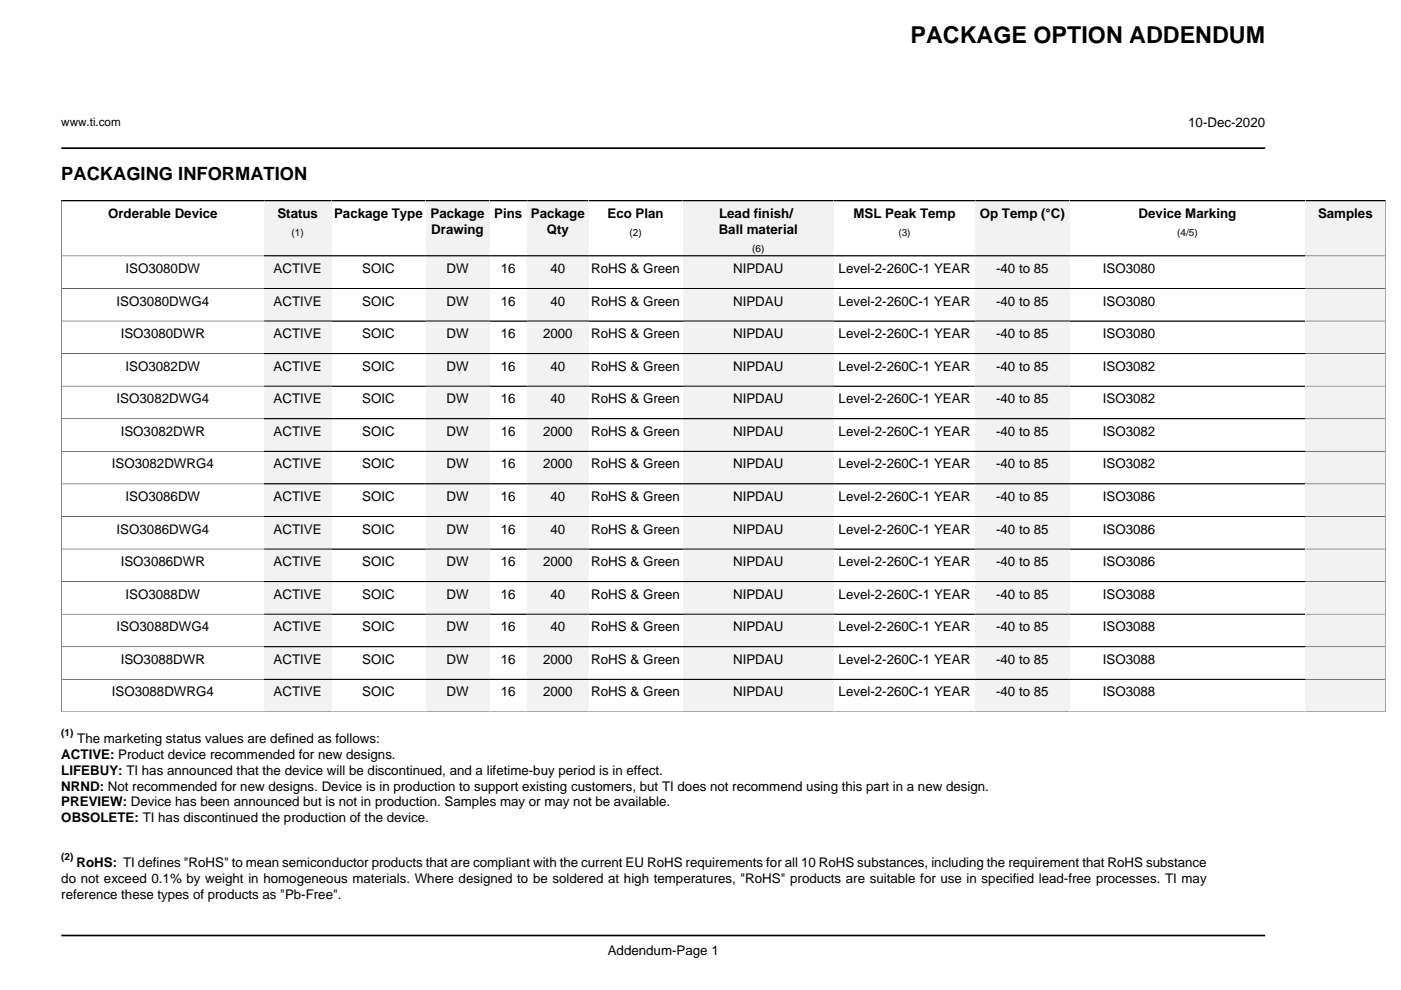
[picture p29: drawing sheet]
<svg xmlns="http://www.w3.org/2000/svg" width="297mm" height="210mm" viewBox="0 0 297 210" stroke-linecap="round" stroke-linejoin="round" font-family="sans-serif">
<defs><g id="words">
<text font-size="4.9" x="193.1" y="9.1">PACKAGE OPTION ADDENDUM</text>
<text font-size="3.9" x="13" y="38.2">PACKAGING INFORMATION</text>
<g font-size="2.8">
<text x="251.9" y="27">10-Dec-2020</text>
<text x="22.9" y="46.2">Orderable Device</text>
<text x="58.8" y="46.2">Status</text>
<text x="70.8" y="46.2">Package Type</text>
<text x="91.3" y="46.2">Package</text>
<text x="104.8" y="46.2">Pins</text>
<text x="112.5" y="46.2">Package</text>
<text x="128.8" y="46.2">Eco Plan</text>
<text x="152.5" y="46.2">Lead finish/</text>
<text x="180.9" y="46.2">MSL Peak Temp</text>
<text x="207.7" y="46.2">Op Temp (°C)</text>
<text x="241.4" y="46.2">Device Marking</text>
<text x="279.4" y="46.2">Samples</text>
<text x="91.4" y="49.6">Drawing</text>
<text x="115.9" y="49.6">Qty</text>
<text x="152.4" y="49.6">Ball material</text>
<text x="26.6" y="57.9">ISO3080DW</text>
<text x="58" y="57.9">ACTIVE</text>
<text x="76.8" y="57.9">SOIC</text>
<text x="94.7" y="57.9">DW</text>
<text x="106.2" y="57.9">16</text>
<text x="116.7" y="57.9">40</text>
<text x="125.4" y="57.9">RoHS &amp; Green</text>
<text x="155.4" y="57.9">NIPDAU</text>
<text x="177.8" y="57.9">Level-2-260C-1 YEAR</text>
<text x="211.2" y="57.9">-40 to 85</text>
<text x="233.8" y="57.9">ISO3080</text>
<text x="24.7" y="64.8">ISO3080DWG4</text>
<text x="58" y="64.8">ACTIVE</text>
<text x="76.8" y="64.8">SOIC</text>
<text x="94.7" y="64.8">DW</text>
<text x="106.2" y="64.8">16</text>
<text x="116.7" y="64.8">40</text>
<text x="125.4" y="64.8">RoHS &amp; Green</text>
<text x="155.4" y="64.8">NIPDAU</text>
<text x="177.8" y="64.8">Level-2-260C-1 YEAR</text>
<text x="211.2" y="64.8">-40 to 85</text>
<text x="233.8" y="64.8">ISO3080</text>
<text x="25.6" y="71.7">ISO3080DWR</text>
<text x="58" y="71.7">ACTIVE</text>
<text x="76.8" y="71.7">SOIC</text>
<text x="94.7" y="71.7">DW</text>
<text x="106.2" y="71.7">16</text>
<text x="115.1" y="71.7">2000</text>
<text x="125.4" y="71.7">RoHS &amp; Green</text>
<text x="155.4" y="71.7">NIPDAU</text>
<text x="177.8" y="71.7">Level-2-260C-1 YEAR</text>
<text x="211.2" y="71.7">-40 to 85</text>
<text x="233.8" y="71.7">ISO3080</text>
<text x="26.6" y="78.6">ISO3082DW</text>
<text x="58" y="78.6">ACTIVE</text>
<text x="76.8" y="78.6">SOIC</text>
<text x="94.7" y="78.6">DW</text>
<text x="106.2" y="78.6">16</text>
<text x="116.7" y="78.6">40</text>
<text x="125.4" y="78.6">RoHS &amp; Green</text>
<text x="155.4" y="78.6">NIPDAU</text>
<text x="177.8" y="78.6">Level-2-260C-1 YEAR</text>
<text x="211.2" y="78.6">-40 to 85</text>
<text x="233.8" y="78.6">ISO3082</text>
<text x="24.7" y="85.5">ISO3082DWG4</text>
<text x="58" y="85.5">ACTIVE</text>
<text x="76.8" y="85.5">SOIC</text>
<text x="94.7" y="85.5">DW</text>
<text x="106.2" y="85.5">16</text>
<text x="116.7" y="85.5">40</text>
<text x="125.4" y="85.5">RoHS &amp; Green</text>
<text x="155.4" y="85.5">NIPDAU</text>
<text x="177.8" y="85.5">Level-2-260C-1 YEAR</text>
<text x="211.2" y="85.5">-40 to 85</text>
<text x="233.8" y="85.5">ISO3082</text>
<text x="25.6" y="92.4">ISO3082DWR</text>
<text x="58" y="92.4">ACTIVE</text>
<text x="76.8" y="92.4">SOIC</text>
<text x="94.7" y="92.4">DW</text>
<text x="106.2" y="92.4">16</text>
<text x="115.1" y="92.4">2000</text>
<text x="125.4" y="92.4">RoHS &amp; Green</text>
<text x="155.4" y="92.4">NIPDAU</text>
<text x="177.8" y="92.4">Level-2-260C-1 YEAR</text>
<text x="211.2" y="92.4">-40 to 85</text>
<text x="233.8" y="92.4">ISO3082</text>
<text x="23.7" y="99.3">ISO3082DWRG4</text>
<text x="58" y="99.3">ACTIVE</text>
<text x="76.8" y="99.3">SOIC</text>
<text x="94.7" y="99.3">DW</text>
<text x="106.2" y="99.3">16</text>
<text x="115.1" y="99.3">2000</text>
<text x="125.4" y="99.3">RoHS &amp; Green</text>
<text x="155.4" y="99.3">NIPDAU</text>
<text x="177.8" y="99.3">Level-2-260C-1 YEAR</text>
<text x="211.2" y="99.3">-40 to 85</text>
<text x="233.8" y="99.3">ISO3082</text>
<text x="26.6" y="106.2">ISO3086DW</text>
<text x="58" y="106.2">ACTIVE</text>
<text x="76.8" y="106.2">SOIC</text>
<text x="94.7" y="106.2">DW</text>
<text x="106.2" y="106.2">16</text>
<text x="116.7" y="106.2">40</text>
<text x="125.4" y="106.2">RoHS &amp; Green</text>
<text x="155.4" y="106.2">NIPDAU</text>
<text x="177.8" y="106.2">Level-2-260C-1 YEAR</text>
<text x="211.2" y="106.2">-40 to 85</text>
<text x="233.8" y="106.2">ISO3086</text>
<text x="24.7" y="113.1">ISO3086DWG4</text>
<text x="58" y="113.1">ACTIVE</text>
<text x="76.8" y="113.1">SOIC</text>
<text x="94.7" y="113.1">DW</text>
<text x="106.2" y="113.1">16</text>
<text x="116.7" y="113.1">40</text>
<text x="125.4" y="113.1">RoHS &amp; Green</text>
<text x="155.4" y="113.1">NIPDAU</text>
<text x="177.8" y="113.1">Level-2-260C-1 YEAR</text>
<text x="211.2" y="113.1">-40 to 85</text>
<text x="233.8" y="113.1">ISO3086</text>
<text x="25.6" y="120">ISO3086DWR</text>
<text x="58" y="120">ACTIVE</text>
<text x="76.8" y="120">SOIC</text>
<text x="94.7" y="120">DW</text>
<text x="106.2" y="120">16</text>
<text x="115.1" y="120">2000</text>
<text x="125.4" y="120">RoHS &amp; Green</text>
<text x="155.4" y="120">NIPDAU</text>
<text x="177.8" y="120">Level-2-260C-1 YEAR</text>
<text x="211.2" y="120">-40 to 85</text>
<text x="233.8" y="120">ISO3086</text>
<text x="26.6" y="126.9">ISO3088DW</text>
<text x="58" y="126.9">ACTIVE</text>
<text x="76.8" y="126.9">SOIC</text>
<text x="94.7" y="126.9">DW</text>
<text x="106.2" y="126.9">16</text>
<text x="116.7" y="126.9">40</text>
<text x="125.4" y="126.9">RoHS &amp; Green</text>
<text x="155.4" y="126.9">NIPDAU</text>
<text x="177.8" y="126.9">Level-2-260C-1 YEAR</text>
<text x="211.2" y="126.9">-40 to 85</text>
<text x="233.8" y="126.9">ISO3088</text>
<text x="24.7" y="133.9">ISO3088DWG4</text>
<text x="58" y="133.9">ACTIVE</text>
<text x="76.8" y="133.9">SOIC</text>
<text x="94.7" y="133.9">DW</text>
<text x="106.2" y="133.9">16</text>
<text x="116.7" y="133.9">40</text>
<text x="125.4" y="133.9">RoHS &amp; Green</text>
<text x="155.4" y="133.9">NIPDAU</text>
<text x="177.8" y="133.9">Level-2-260C-1 YEAR</text>
<text x="211.2" y="133.9">-40 to 85</text>
<text x="233.8" y="133.9">ISO3088</text>
<text x="25.6" y="140.8">ISO3088DWR</text>
<text x="58" y="140.8">ACTIVE</text>
<text x="76.8" y="140.8">SOIC</text>
<text x="94.7" y="140.8">DW</text>
<text x="106.2" y="140.8">16</text>
<text x="115.1" y="140.8">2000</text>
<text x="125.4" y="140.8">RoHS &amp; Green</text>
<text x="155.4" y="140.8">NIPDAU</text>
<text x="177.8" y="140.8">Level-2-260C-1 YEAR</text>
<text x="211.2" y="140.8">-40 to 85</text>
<text x="233.8" y="140.8">ISO3088</text>
<text x="23.7" y="147.7">ISO3088DWRG4</text>
<text x="58" y="147.7">ACTIVE</text>
<text x="76.8" y="147.7">SOIC</text>
<text x="94.7" y="147.7">DW</text>
<text x="106.2" y="147.7">16</text>
<text x="115.1" y="147.7">2000</text>
<text x="125.4" y="147.7">RoHS &amp; Green</text>
<text x="155.4" y="147.7">NIPDAU</text>
<text x="177.8" y="147.7">Level-2-260C-1 YEAR</text>
<text x="211.2" y="147.7">-40 to 85</text>
<text x="233.8" y="147.7">ISO3088</text>
<text x="13" y="160.8">ACTIVE: Product device recommended for new designs.</text>
<text x="16.4" y="157.4">The marketing status values are defined as follows:</text>
<text x="13" y="164.2">LIFEBUY: TI has announced that the device will be discontinued, and a lifetime-buy period is in effect.</text>
<text x="13" y="167.6">NRND: Not recommended for new designs. Device is in production to support existing customers, but TI does not recommend using this part in a new design.</text>
<text x="13" y="171">PREVIEW: Device has been announced but is not in production. Samples may or may not be available.</text>
<text x="13" y="174.4">OBSOLETE: TI has discontinued the production of the device.</text>
<text x="16.2" y="183.8">RoHS: TI defines &quot;RoHS&quot; to mean semiconductor products that are compliant with the current EU RoHS requirements for all 10 RoHS substances, including the requirement that RoHS substance</text>
<text x="13" y="187.2">do not exceed 0.1% by weight in homogeneous materials. Where designed to be soldered at high temperatures, &quot;RoHS&quot; products are suitable for use in specified lead-free processes. TI may</text>
<text x="13" y="190.6">reference these types of products as &quot;Pb-Free&quot;.</text>
<text x="128.9" y="202.4">Addendum-Page 1</text>
</g>
<text font-size="2.5" x="13" y="26.7">www.ti.com</text>
<g font-size="2.1">
<text x="61.8" y="50">(1)</text>
<text x="133.5" y="50">(2)</text>
<text x="159.5" y="53.4">(6)</text>
<text x="190.5" y="50">(3)</text>
<text x="249.6" y="50">(4/5)</text>
<text x="13" y="156">(1)</text>
<text x="13" y="182.3">(2)</text>
</g>
</g></defs>
<path d="M13 31.4h255.2M12.9 42.6h43.1M13 198.3h255.2" fill="none" stroke="#000" stroke-width=".35"/>
<path d="M13 42.4v11.9h43" fill="none" stroke="#000" stroke-width=".21"/>
<path d="M56 42.7h14.2v11.5h-14.2z" fill="#f2f2f2"/>
<path d="M56 42.6h34.2" fill="none" stroke="#000" stroke-width=".35"/>
<path d="M56 54.3h34.2" fill="none" stroke="#000" stroke-width=".21"/>
<path d="M90.2 42.7h13.6v11.5h-13.6z" fill="#f2f2f2"/>
<path d="M90.2 42.6h21.6" fill="none" stroke="#000" stroke-width=".35"/>
<path d="M90.2 54.3h21.6" fill="none" stroke="#000" stroke-width=".21"/>
<path d="M111.8 42.7h13v11.5h-13z" fill="#f2f2f2"/>
<path d="M111.8 42.6h33" fill="none" stroke="#000" stroke-width=".35"/>
<path d="M111.8 54.3h33" fill="none" stroke="#000" stroke-width=".21"/>
<path d="M144.8 42.7h32v11.5h-32z" fill="#f2f2f2"/>
<path d="M144.8 42.6h62" fill="none" stroke="#000" stroke-width=".35"/>
<path d="M144.8 54.3h62" fill="none" stroke="#000" stroke-width=".21"/>
<path d="M206.8 42.7h20v11.5h-20z" fill="#f2f2f2"/>
<path d="M206.8 42.6h70" fill="none" stroke="#000" stroke-width=".35"/>
<path d="M206.8 54.3h70" fill="none" stroke="#000" stroke-width=".21"/>
<path d="M276.8 42.7h16.9v11.5h-16.9z" fill="#f2f2f2"/>
<path d="M276.8 42.6h17" fill="none" stroke="#000" stroke-width=".35"/>
<path d="M56 54.3h-43v6.9h43M293.8 42.4v11.9h-17" fill="none" stroke="#000" stroke-width=".21"/>
<path d="M56 54.3h14.2v6.8h-14.2z" fill="#f2f2f2"/>
<path d="M56 54.3h34.2M56 61.2h34.2" fill="none" stroke="#000" stroke-width=".21"/>
<path d="M90.2 54.3h13.6v6.8h-13.6z" fill="#f2f2f2"/>
<path d="M90.2 54.3h21.6M90.2 61.2h21.6" fill="none" stroke="#000" stroke-width=".21"/>
<path d="M111.8 54.3h13v6.8h-13z" fill="#f2f2f2"/>
<path d="M111.8 54.3h33M111.8 61.2h33" fill="none" stroke="#000" stroke-width=".21"/>
<path d="M144.8 54.3h32v6.8h-32z" fill="#f2f2f2"/>
<path d="M144.8 54.3h62M144.8 61.2h62" fill="none" stroke="#000" stroke-width=".21"/>
<path d="M206.8 54.3h20v6.8h-20z" fill="#f2f2f2"/>
<path d="M206.8 54.3h70M206.8 61.2h70" fill="none" stroke="#000" stroke-width=".21"/>
<path d="M276.8 54.3h16.9v6.8h-16.9z" fill="#f2f2f2"/>
<path d="M276.8 54.3h17v6.9h-17M56 61.2h-43v6.9h43" fill="none" stroke="#000" stroke-width=".21"/>
<path d="M56 61.2h14.2v6.8h-14.2z" fill="#f2f2f2"/>
<path d="M56 61.2h34.2M56 68.1h34.2" fill="none" stroke="#000" stroke-width=".21"/>
<path d="M90.2 61.2h13.6v6.8h-13.6z" fill="#f2f2f2"/>
<path d="M90.2 61.2h21.6M90.2 68.1h21.6" fill="none" stroke="#000" stroke-width=".21"/>
<path d="M111.8 61.2h13v6.8h-13z" fill="#f2f2f2"/>
<path d="M111.8 61.2h33M111.8 68.1h33" fill="none" stroke="#000" stroke-width=".21"/>
<path d="M144.8 61.2h32v6.8h-32z" fill="#f2f2f2"/>
<path d="M144.8 61.2h62M144.8 68.1h62" fill="none" stroke="#000" stroke-width=".21"/>
<path d="M206.8 61.2h20v6.8h-20z" fill="#f2f2f2"/>
<path d="M206.8 61.2h70M206.8 68.1h70" fill="none" stroke="#000" stroke-width=".21"/>
<path d="M276.8 61.2h16.9v6.8h-16.9z" fill="#f2f2f2"/>
<path d="M56 68.1h-43v6.9h43M276.8 61.2h17v6.9h-17" fill="none" stroke="#000" stroke-width=".21"/>
<path d="M56 68.2h14.2v6.7h-14.2z" fill="#f2f2f2"/>
<path d="M56 68.1h34.2M56 75h34.2" fill="none" stroke="#000" stroke-width=".21"/>
<path d="M90.2 68.2h13.6v6.7h-13.6z" fill="#f2f2f2"/>
<path d="M90.2 68.1h21.6M90.2 75h21.6" fill="none" stroke="#000" stroke-width=".21"/>
<path d="M111.8 68.2h13v6.7h-13z" fill="#f2f2f2"/>
<path d="M111.8 68.1h33M111.8 75h33" fill="none" stroke="#000" stroke-width=".21"/>
<path d="M144.8 68.2h32v6.7h-32z" fill="#f2f2f2"/>
<path d="M144.8 68.1h62M144.8 75h62" fill="none" stroke="#000" stroke-width=".21"/>
<path d="M206.8 68.2h20v6.7h-20z" fill="#f2f2f2"/>
<path d="M206.8 68.1h70M206.8 75h70" fill="none" stroke="#000" stroke-width=".21"/>
<path d="M276.8 68.2h16.9v6.7h-16.9z" fill="#f2f2f2"/>
<path d="M56 75h-43v6.9h43M276.8 68.1h17v6.9h-17" fill="none" stroke="#000" stroke-width=".21"/>
<path d="M56 75.1h14.2v6.7h-14.2z" fill="#f2f2f2"/>
<path d="M56 75h34.2M56 81.9h34.2" fill="none" stroke="#000" stroke-width=".21"/>
<path d="M90.2 75.1h13.6v6.7h-13.6z" fill="#f2f2f2"/>
<path d="M90.2 75h21.6M90.2 81.9h21.6" fill="none" stroke="#000" stroke-width=".21"/>
<path d="M111.8 75.1h13v6.7h-13z" fill="#f2f2f2"/>
<path d="M111.8 75h33M111.8 81.9h33" fill="none" stroke="#000" stroke-width=".21"/>
<path d="M144.8 75.1h32v6.7h-32z" fill="#f2f2f2"/>
<path d="M144.8 75h62M144.8 81.9h62" fill="none" stroke="#000" stroke-width=".21"/>
<path d="M206.8 75.1h20v6.7h-20z" fill="#f2f2f2"/>
<path d="M206.8 75h70M206.8 81.9h70" fill="none" stroke="#000" stroke-width=".21"/>
<path d="M276.8 75.1h16.9v6.7h-16.9z" fill="#f2f2f2"/>
<path d="M276.8 75h17v6.9h-17M56 81.9h-43v6.9h43" fill="none" stroke="#000" stroke-width=".21"/>
<path d="M56 82h14.2v6.7h-14.2z" fill="#f2f2f2"/>
<path d="M56 81.9h34.2M56 88.8h34.2" fill="none" stroke="#000" stroke-width=".21"/>
<path d="M90.2 82h13.6v6.7h-13.6z" fill="#f2f2f2"/>
<path d="M90.2 81.9h21.6M90.2 88.8h21.6" fill="none" stroke="#000" stroke-width=".21"/>
<path d="M111.8 82h13v6.7h-13z" fill="#f2f2f2"/>
<path d="M111.8 81.9h33M111.8 88.8h33" fill="none" stroke="#000" stroke-width=".21"/>
<path d="M144.8 82h32v6.7h-32z" fill="#f2f2f2"/>
<path d="M144.8 81.9h62M144.8 88.8h62" fill="none" stroke="#000" stroke-width=".21"/>
<path d="M206.8 82h20v6.7h-20z" fill="#f2f2f2"/>
<path d="M206.8 81.9h70M206.8 88.8h70" fill="none" stroke="#000" stroke-width=".21"/>
<path d="M276.8 82h16.9v6.7h-16.9z" fill="#f2f2f2"/>
<path d="M56 88.8h-43v6.9h43M276.8 81.9h17v6.9h-17" fill="none" stroke="#000" stroke-width=".21"/>
<path d="M56 88.9h14.2v6.7h-14.2z" fill="#f2f2f2"/>
<path d="M56 88.8h34.2M56 95.7h34.2" fill="none" stroke="#000" stroke-width=".21"/>
<path d="M90.2 88.9h13.6v6.7h-13.6z" fill="#f2f2f2"/>
<path d="M90.2 88.8h21.6M90.2 95.7h21.6" fill="none" stroke="#000" stroke-width=".21"/>
<path d="M111.8 88.9h13v6.7h-13z" fill="#f2f2f2"/>
<path d="M111.8 88.8h33M111.8 95.7h33" fill="none" stroke="#000" stroke-width=".21"/>
<path d="M144.8 88.9h32v6.7h-32z" fill="#f2f2f2"/>
<path d="M144.8 88.8h62M144.8 95.7h62" fill="none" stroke="#000" stroke-width=".21"/>
<path d="M206.8 88.9h20v6.7h-20z" fill="#f2f2f2"/>
<path d="M206.8 88.8h70M206.8 95.7h70" fill="none" stroke="#000" stroke-width=".21"/>
<path d="M276.8 88.9h16.9v6.7h-16.9z" fill="#f2f2f2"/>
<path d="M56 95.7h-43v6.9h43M276.8 88.8h17v6.9h-17" fill="none" stroke="#000" stroke-width=".21"/>
<path d="M56 95.8h14.2v6.7h-14.2z" fill="#f2f2f2"/>
<path d="M56 95.7h34.2M56 102.6h34.2" fill="none" stroke="#000" stroke-width=".21"/>
<path d="M90.2 95.8h13.6v6.7h-13.6z" fill="#f2f2f2"/>
<path d="M90.2 95.7h21.6M90.2 102.6h21.6" fill="none" stroke="#000" stroke-width=".21"/>
<path d="M111.8 95.8h13v6.7h-13z" fill="#f2f2f2"/>
<path d="M111.8 95.7h33M111.8 102.6h33" fill="none" stroke="#000" stroke-width=".21"/>
<path d="M144.8 95.8h32v6.7h-32z" fill="#f2f2f2"/>
<path d="M144.8 95.7h62M144.8 102.6h62" fill="none" stroke="#000" stroke-width=".21"/>
<path d="M206.8 95.8h20v6.7h-20z" fill="#f2f2f2"/>
<path d="M206.8 95.7h70M206.8 102.6h70" fill="none" stroke="#000" stroke-width=".21"/>
<path d="M276.8 95.8h16.9v6.7h-16.9z" fill="#f2f2f2"/>
<path d="M276.8 95.7h17v6.9h-17M56 102.6h-43v6.9h43" fill="none" stroke="#000" stroke-width=".21"/>
<path d="M56 102.7h14.2v6.7h-14.2z" fill="#f2f2f2"/>
<path d="M56 102.6h34.2M56 109.5h34.2" fill="none" stroke="#000" stroke-width=".21"/>
<path d="M90.2 102.7h13.6v6.7h-13.6z" fill="#f2f2f2"/>
<path d="M90.2 102.6h21.6M90.2 109.5h21.6" fill="none" stroke="#000" stroke-width=".21"/>
<path d="M111.8 102.7h13v6.7h-13z" fill="#f2f2f2"/>
<path d="M111.8 102.6h33M111.8 109.5h33" fill="none" stroke="#000" stroke-width=".21"/>
<path d="M144.8 102.7h32v6.7h-32z" fill="#f2f2f2"/>
<path d="M144.8 102.6h62M144.8 109.5h62" fill="none" stroke="#000" stroke-width=".21"/>
<path d="M206.8 102.7h20v6.7h-20z" fill="#f2f2f2"/>
<path d="M206.8 102.6h70M206.8 109.5h70" fill="none" stroke="#000" stroke-width=".21"/>
<path d="M276.8 102.7h16.9v6.7h-16.9z" fill="#f2f2f2"/>
<path d="M56 109.5h-43v6.9h43M276.8 102.6h17v6.9h-17" fill="none" stroke="#000" stroke-width=".21"/>
<path d="M56 109.6h14.2v6.7h-14.2z" fill="#f2f2f2"/>
<path d="M56 109.5h34.2M56 116.4h34.2" fill="none" stroke="#000" stroke-width=".21"/>
<path d="M90.2 109.6h13.6v6.7h-13.6z" fill="#f2f2f2"/>
<path d="M90.2 109.5h21.6M90.2 116.4h21.6" fill="none" stroke="#000" stroke-width=".21"/>
<path d="M111.8 109.6h13v6.7h-13z" fill="#f2f2f2"/>
<path d="M111.8 109.5h33M111.8 116.4h33" fill="none" stroke="#000" stroke-width=".21"/>
<path d="M144.8 109.6h32v6.7h-32z" fill="#f2f2f2"/>
<path d="M144.8 109.5h62M144.8 116.4h62" fill="none" stroke="#000" stroke-width=".21"/>
<path d="M206.8 109.6h20v6.7h-20z" fill="#f2f2f2"/>
<path d="M206.8 109.5h70M206.8 116.4h70" fill="none" stroke="#000" stroke-width=".21"/>
<path d="M276.8 109.6h16.9v6.7h-16.9z" fill="#f2f2f2"/>
<path d="M56 116.4h-43v6.9h43M276.8 109.5h17v6.9h-17" fill="none" stroke="#000" stroke-width=".21"/>
<path d="M56 116.5h14.2v6.7h-14.2z" fill="#f2f2f2"/>
<path d="M56 116.4h34.2M56 123.3h34.2" fill="none" stroke="#000" stroke-width=".21"/>
<path d="M90.2 116.5h13.6v6.7h-13.6z" fill="#f2f2f2"/>
<path d="M90.2 116.4h21.6M90.2 123.3h21.6" fill="none" stroke="#000" stroke-width=".21"/>
<path d="M111.8 116.5h13v6.7h-13z" fill="#f2f2f2"/>
<path d="M111.8 116.4h33M111.8 123.3h33" fill="none" stroke="#000" stroke-width=".21"/>
<path d="M144.8 116.5h32v6.7h-32z" fill="#f2f2f2"/>
<path d="M144.8 116.4h62M144.8 123.3h62" fill="none" stroke="#000" stroke-width=".21"/>
<path d="M206.8 116.5h20v6.7h-20z" fill="#f2f2f2"/>
<path d="M206.8 116.4h70M206.8 123.3h70" fill="none" stroke="#000" stroke-width=".21"/>
<path d="M276.8 116.5h16.9v6.7h-16.9z" fill="#f2f2f2"/>
<path d="M276.8 116.4h17v6.9h-17M56 123.3h-43v6.9h43" fill="none" stroke="#000" stroke-width=".21"/>
<path d="M56 123.4h14.2v6.7h-14.2z" fill="#f2f2f2"/>
<path d="M56 123.3h34.2M56 130.2h34.2" fill="none" stroke="#000" stroke-width=".21"/>
<path d="M90.2 123.4h13.6v6.7h-13.6z" fill="#f2f2f2"/>
<path d="M90.2 123.3h21.6M90.2 130.2h21.6" fill="none" stroke="#000" stroke-width=".21"/>
<path d="M111.8 123.4h13v6.7h-13z" fill="#f2f2f2"/>
<path d="M111.8 123.3h33M111.8 130.2h33" fill="none" stroke="#000" stroke-width=".21"/>
<path d="M144.8 123.4h32v6.7h-32z" fill="#f2f2f2"/>
<path d="M144.8 123.3h62M144.8 130.2h62" fill="none" stroke="#000" stroke-width=".21"/>
<path d="M206.8 123.4h20v6.7h-20z" fill="#f2f2f2"/>
<path d="M206.8 123.3h70M206.8 130.2h70" fill="none" stroke="#000" stroke-width=".21"/>
<path d="M276.8 123.4h16.9v6.7h-16.9z" fill="#f2f2f2"/>
<path d="M56 130.2h-43v6.9h43M276.8 123.3h17v6.9h-17" fill="none" stroke="#000" stroke-width=".21"/>
<path d="M56 130.3h14.2v6.7h-14.2z" fill="#f2f2f2"/>
<path d="M56 130.2h34.2M56 137.1h34.2" fill="none" stroke="#000" stroke-width=".21"/>
<path d="M90.2 130.3h13.6v6.7h-13.6z" fill="#f2f2f2"/>
<path d="M90.2 130.2h21.6M90.2 137.1h21.6" fill="none" stroke="#000" stroke-width=".21"/>
<path d="M111.8 130.3h13v6.7h-13z" fill="#f2f2f2"/>
<path d="M111.8 130.2h33M111.8 137.1h33" fill="none" stroke="#000" stroke-width=".21"/>
<path d="M144.8 130.3h32v6.7h-32z" fill="#f2f2f2"/>
<path d="M144.8 130.2h62M144.8 137.1h62" fill="none" stroke="#000" stroke-width=".21"/>
<path d="M206.8 130.3h20v6.7h-20z" fill="#f2f2f2"/>
<path d="M206.8 130.2h70M206.8 137.1h70" fill="none" stroke="#000" stroke-width=".21"/>
<path d="M276.8 130.3h16.9v6.7h-16.9z" fill="#f2f2f2"/>
<path d="M56 137.1h-43v6.9h43M276.8 130.2h17v6.9h-17" fill="none" stroke="#000" stroke-width=".21"/>
<path d="M56 137.2h14.2v6.7h-14.2z" fill="#f2f2f2"/>
<path d="M56 137.1h34.2M56 144h34.2" fill="none" stroke="#000" stroke-width=".21"/>
<path d="M90.2 137.2h13.6v6.7h-13.6z" fill="#f2f2f2"/>
<path d="M90.2 137.1h21.6M90.2 144h21.6" fill="none" stroke="#000" stroke-width=".21"/>
<path d="M111.8 137.2h13v6.7h-13z" fill="#f2f2f2"/>
<path d="M111.8 137.1h33M111.8 144h33" fill="none" stroke="#000" stroke-width=".21"/>
<path d="M144.8 137.2h32v6.7h-32z" fill="#f2f2f2"/>
<path d="M144.8 137.1h62M144.8 144h62" fill="none" stroke="#000" stroke-width=".21"/>
<path d="M206.8 137.2h20v6.7h-20z" fill="#f2f2f2"/>
<path d="M206.8 137.1h70M206.8 144h70" fill="none" stroke="#000" stroke-width=".21"/>
<path d="M276.8 137.2h16.9v6.7h-16.9z" fill="#f2f2f2"/>
<path d="M276.8 137.1h17v6.9h-17M12.9 150.9h43.1M56 144h-43v6.9" fill="none" stroke="#000" stroke-width=".21"/>
<path d="M56 144.1h14.2v6.7h-14.2z" fill="#f2f2f2"/>
<path d="M56 144h34.2M56 150.9h34.2" fill="none" stroke="#000" stroke-width=".21"/>
<path d="M90.2 144.1h13.6v6.7h-13.6z" fill="#f2f2f2"/>
<path d="M90.2 144h21.6M90.2 150.9h21.6" fill="none" stroke="#000" stroke-width=".21"/>
<path d="M111.8 144.1h13v6.7h-13z" fill="#f2f2f2"/>
<path d="M111.8 144h33M111.8 150.9h33" fill="none" stroke="#000" stroke-width=".21"/>
<path d="M144.8 144.1h32v6.7h-32z" fill="#f2f2f2"/>
<path d="M144.8 144h62M144.8 150.9h62" fill="none" stroke="#000" stroke-width=".21"/>
<path d="M206.8 144.1h20v6.7h-20z" fill="#f2f2f2"/>
<path d="M206.8 144h70M206.8 150.9h70" fill="none" stroke="#000" stroke-width=".21"/>
<path d="M276.8 144.1h16.9v6.7h-16.9z" fill="#f2f2f2"/>
<path d="M276.8 144h17v6.9M276.8 150.9h17" fill="none" stroke="#000" stroke-width=".21"/>
<use href="#words"/>
</svg>
